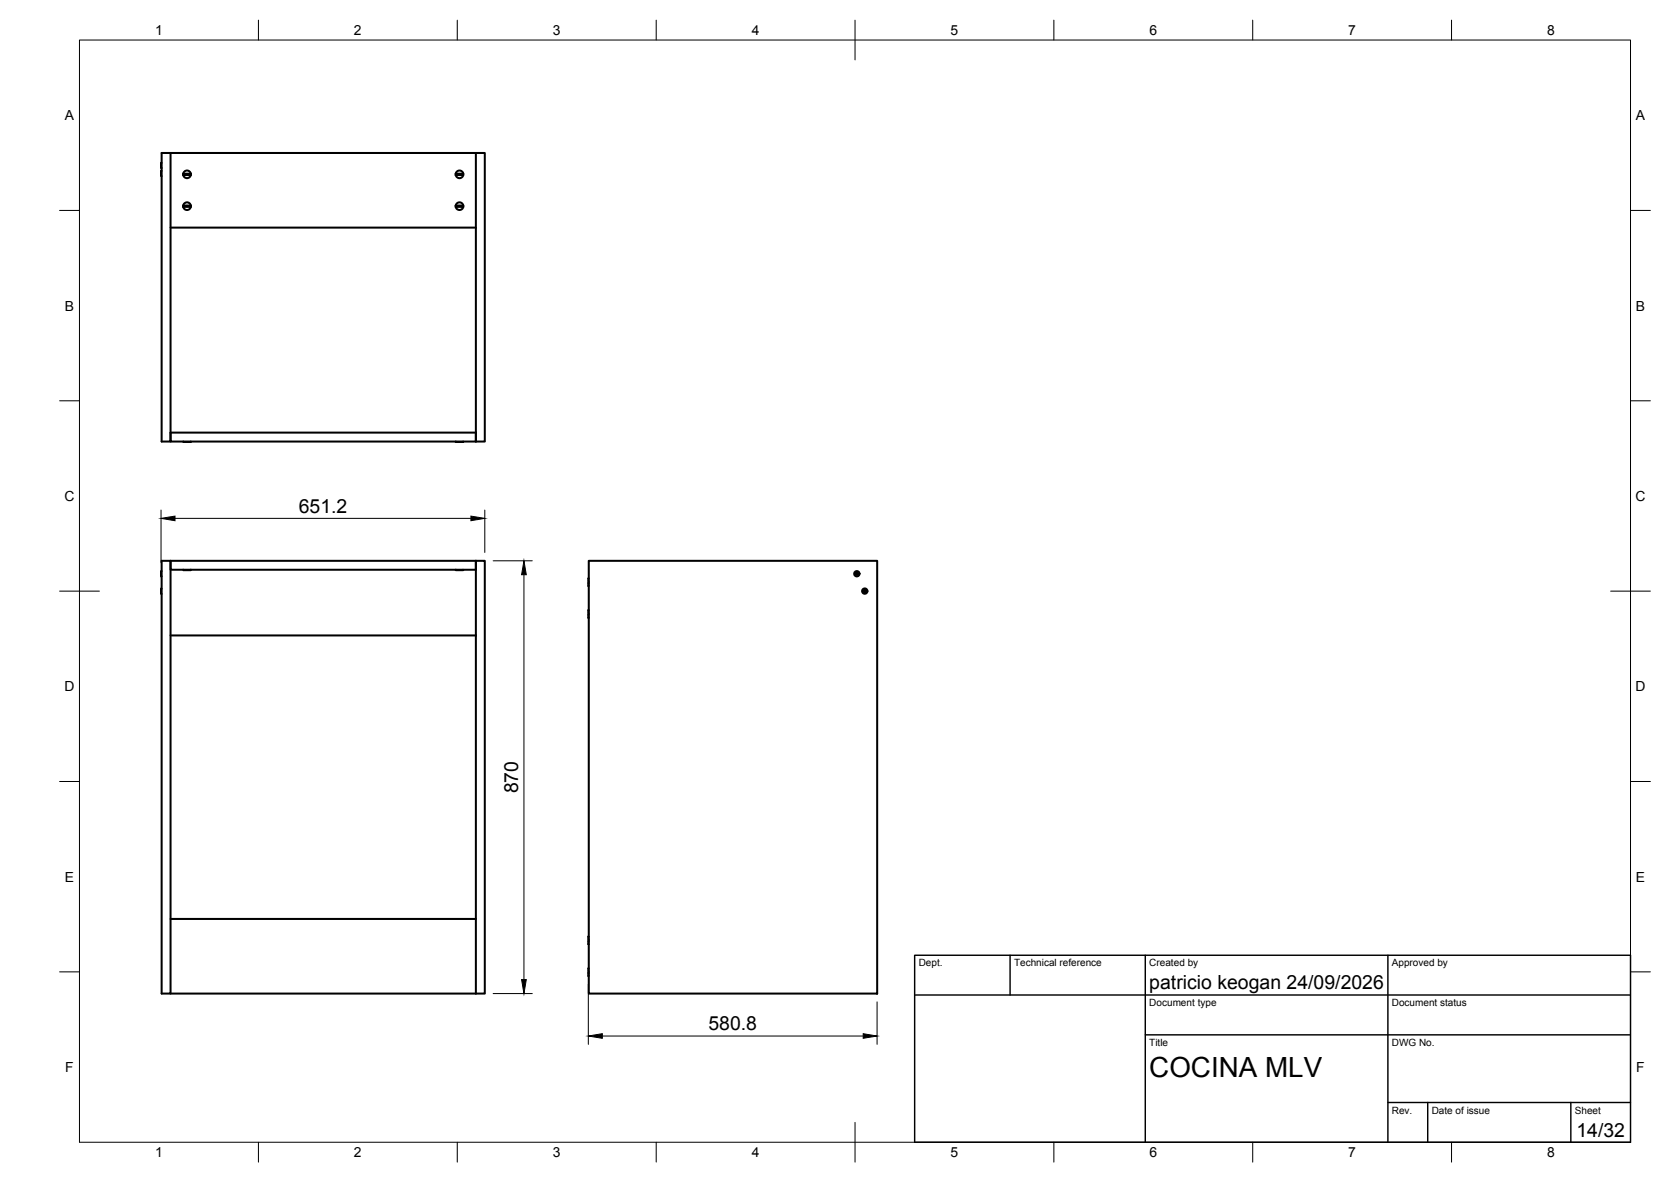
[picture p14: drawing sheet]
<svg xmlns="http://www.w3.org/2000/svg" width="420mm" height="297mm" viewBox="0 0 420 297" stroke-linecap="round" stroke-linejoin="round" font-family="sans-serif">
<defs><g id="words">
<text font-size="7" x="289" y="270.6">COCINA MLV</text>
<g font-size="4.9">
<text x="75.1" y="128.8">651.2</text>
<text x="130.3" y="199.4" transform="rotate(-90 130.3 199.4)">870</text>
<text x="289" y="248.5">patricio keogan 24/09/2026</text>
<text x="178.1" y="258.9">580.8</text>
<text x="396.4" y="285.7">14/32</text>
</g>
<g font-size="3.5">
<text x="39" y="8.8">1</text>
<text x="89" y="8.8">2</text>
<text x="139" y="8.8">3</text>
<text x="189" y="8.8">4</text>
<text x="239" y="8.8">5</text>
<text x="289" y="8.8">6</text>
<text x="339" y="8.8">7</text>
<text x="389" y="8.8">8</text>
<text x="16.3" y="30.2">A</text>
<text x="411.3" y="30.2">A</text>
<text x="16.3" y="78">B</text>
<text x="411.3" y="78">B</text>
<text x="16.2" y="125.9">C</text>
<text x="411.2" y="125.9">C</text>
<text x="16.2" y="173.7">D</text>
<text x="411.2" y="173.7">D</text>
<text x="16.3" y="221.6">E</text>
<text x="411.3" y="221.6">E</text>
<text x="16.4" y="269.4">F</text>
<text x="411.4" y="269.4">F</text>
<text x="39" y="290.8">1</text>
<text x="89" y="290.8">2</text>
<text x="139" y="290.8">3</text>
<text x="189" y="290.8">4</text>
<text x="239" y="290.8">5</text>
<text x="289" y="290.8">6</text>
<text x="339" y="290.8">7</text>
<text x="389" y="290.8">8</text>
</g>
<g font-size="2.5">
<text x="231" y="242.9">Dept.</text>
<text x="255" y="242.9">Technical reference</text>
<text x="289" y="242.9">Created by</text>
<text x="350" y="242.9">Approved by</text>
<text x="289" y="252.8">Document type</text>
<text x="350" y="252.8">Document status</text>
<text x="289" y="262.9">Title</text>
<text x="350" y="262.9">DWG No.</text>
<text x="350" y="279.9">Rev.</text>
<text x="360" y="279.9">Date of issue</text>
<text x="396" y="279.9">Sheet</text>
</g>
</g></defs>
<!-- layer: Visible -->
<g fill="none" stroke="#000" stroke-width=".51">
<path d="M40.6 38.4h2.3v72.6h-2.3zM42.9 38.4h76.8M119.7 38.4h2.2v72.6h-2.2zM40.6 42.9h-.1v1.3h.1M40.6 40.9h-.1v1.3h.1M42.9 57.2h76.8M46.1 52a.96 .96 0 0 0 .9 .8 .96 .96 0 0 0 1-.8M46.1 44a.96 .96 0 0 0 .9 .8 .96 .96 0 0 0 1-.8M46.1 43.6a.96 .96 0 0 1 .9-.8 .96 .96 0 0 1 1 .8M46.1 52h1.9M46.1 51.7h1.9M46.1 44h1.9"/>
<path d="M46.1 43.7h1.9M46.1 52a.95 .95 0 0 1 .9-1.2 .95 .95 0 0 1 .9 1.2M46.1 43.6v.4M46.1 51.6v.4M47.9 51.6v.4M47.9 43.6v.4M114.6 52h1.9M114.6 51.7h1.9M114.6 44h1.9M114.6 43.7h1.9M114.6 52a.96 .96 0 0 0 .9 .8 .96 .96 0 0 0 1-.8M114.6 44a.96 .96 0 0 0 .9 .8 .96 .96 0 0 0 1-.8"/>
<path d="M114.6 43.6a.96 .96 0 0 1 .9-.8 .96 .96 0 0 1 1 .8M114.6 52a.95 .95 0 0 1 .9-1.2 .95 .95 0 0 1 1 1.2M114.6 43.6v.4M114.6 51.6v.4M116.4 51.6v.4M116.4 43.6v.4M116.5 43.6v.4M42.9 108.7h76.8v2.3h-76.8zM46.1 111h1.9M114.6 111h1.9M40.6 143.5h-.1v1.4h.1M40.6 147.9h-.1v1.3h.1"/>
<path d="M40.6 140.9h2.3v108.8h-2.3zM42.9 140.9h76.8v2.3h-76.8zM42.9 159.7h76.8M46.1 143.2h1.9M114.6 143.2h1.9M119.7 140.9h2.2v108.8h-2.2M119.7 140.9v108.8M148 153.3v.8M148 154.5v.8M148 145.4v.7M148 146.5v.8M148 140.9h72.6v108.8h-72.6z"/>
<path d="M42.9 230.9h76.8M148 235.4v.7M148 236.5v.8M42.9 249.7h76.8M148 243.4v.7M148 244.5v.8"/>
<circle cx="215.4" cy="144.2" r=".67"/>
<circle cx="215.4" cy="144.2" r=".31"/>
<circle cx="217.4" cy="148.5" r=".67"/>
<circle cx="217.4" cy="148.5" r=".31"/>
</g>
<!-- layer: BORDER -->
<g fill="none" stroke="#000" stroke-width=".25">
<path d="M20 10.1h390v276.9h-390zM65 5.1v5M115 5.1v5M165 5.1v5M215 5.1v10M265 5.1v5M315 5.1v5M365 5.1v5M15 52.9h5M410 52.9h5M15 100.7h5M410 100.7h5"/>
<path d="M15 148.6h10M405 148.6h10M15 196.4h5M410 196.4h5M15 244.2h5M410 244.2h5M65 287v5M115 287v5M165 287v5M215 282.1v9.9M265 287v5M315 287v5"/>
<path d="M365 287v5"/>
</g>
<!-- layer: TITLEBLOCK -->
<path d="M230 240.1h180v46.9h-180zM230 250h180M254 240.1v9.9M288 240.1v46.9M349 240.1v46.9M288 260.1h122M349 277.1h61M359 277.1v9.9M395 277.1v9.9" fill="none" stroke="#000" stroke-width=".36"/>
<!-- layer: FD_Dimensions -->
<path d="M40.5 128.2v13.2M44 130.3h74.4M121.9 128.2v10.6M124 140.9h9.8M131.7 144.4v101.8M124 249.7h9.8M147.9 247.4v15.1M220.5 251.8v10.7M151.4 260.4h65.6" fill="none" stroke="#000" stroke-width=".25"/>
<path d="M40.5 130.3l3.5-.6v1.2zM118.4 129.7l3.5 .6-3.5 .6zM131.7 140.9l.6 3.5h-1.2zM131.1 246.2h1.2l-.6 3.5zM147.9 260.4l3.5-.6v1.1zM217 259.8l3.5 .6-3.5 .5z" fill="#000" stroke="#000" stroke-width=".25"/>
<use href="#words"/>
</svg>
